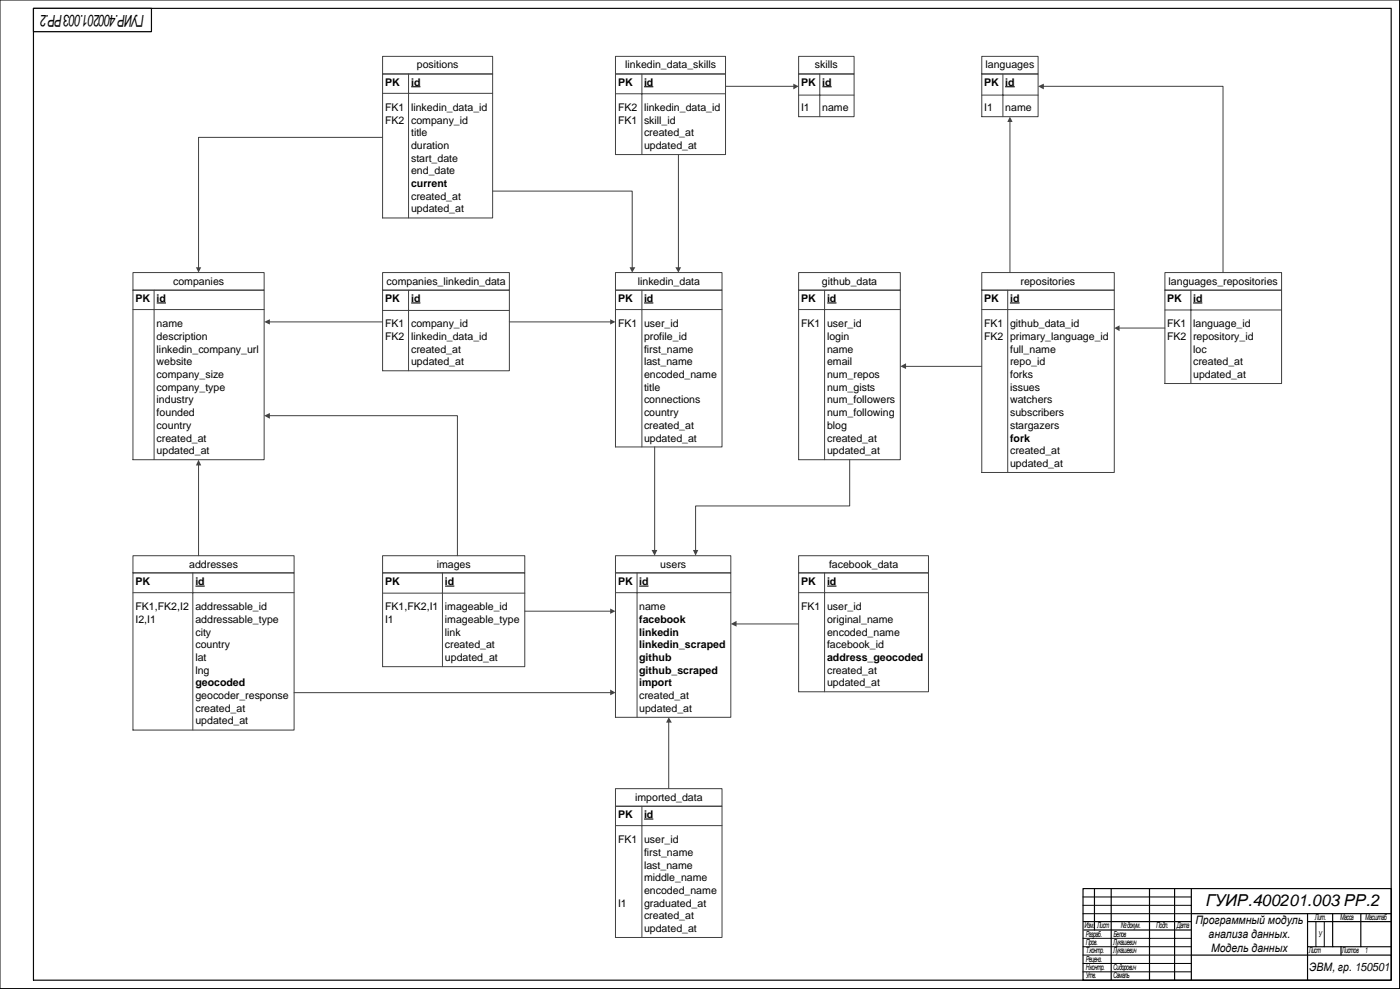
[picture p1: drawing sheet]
<svg xmlns="http://www.w3.org/2000/svg" width="841mm" height="594mm" viewBox="0 0 841 594" stroke-linecap="round" stroke-linejoin="round" font-family="sans-serif">
<defs><g id="words">
<g font-size="9.9">
<text x="87" y="9" transform="rotate(-180 87 9)">ГУИР.400201.003РР.2</text>
<text x="725" y="544">ГУИР.400201.003 РР.2</text>
</g>
<g font-size="7">
<text x="718" y="555">Программный модуль</text>
<text x="726" y="563">анализа данных.</text>
<text x="728" y="572">Модель данных</text>
<text x="787" y="583">ЭВМ, гр. 150501</text>
</g>
<g font-size="6.3">
<text x="251" y="41">positions</text>
<text x="376" y="41">linkedin_data_skills</text>
<text x="490" y="41">skills</text>
<text x="592" y="41">languages</text>
<text x="231" y="51">PK</text>
<text x="247" y="51">id</text>
<text x="371" y="51">PK</text>
<text x="387" y="51">id</text>
<text x="481" y="51">PK</text>
<text x="494" y="51">id</text>
<text x="591" y="51">PK</text>
<text x="604" y="51">id</text>
<text x="231" y="67">FK1</text>
<text x="247" y="67">linkedin_data_id</text>
<text x="371" y="67">FK2</text>
<text x="387" y="67">linkedin_data_id</text>
<text x="481" y="67">I1</text>
<text x="494" y="67">name</text>
<text x="591" y="67">I1</text>
<text x="604" y="67">name</text>
<text x="231" y="74">FK2</text>
<text x="247" y="74">company_id</text>
<text x="371" y="74">FK1</text>
<text x="387" y="74">skill_id</text>
<text x="247" y="82">title</text>
<text x="387" y="82">created_at</text>
<text x="247" y="90">duration</text>
<text x="387" y="90">updated_at</text>
<text x="247" y="97">start_date</text>
<text x="247" y="105">end_date</text>
<text x="247" y="112">current</text>
<text x="247" y="120">created_at</text>
<text x="247" y="128">updated_at</text>
<text x="104" y="171">companies</text>
<text x="232" y="171">companies_linkedin_data</text>
<text x="383" y="171">linkedin_data</text>
<text x="494" y="171">github_data</text>
<text x="613" y="171">repositories</text>
<text x="702" y="171">languages_repositories</text>
<text x="81" y="181">PK</text>
<text x="94" y="181">id</text>
<text x="231" y="181">PK</text>
<text x="247" y="181">id</text>
<text x="371" y="181">PK</text>
<text x="387" y="181">id</text>
<text x="481" y="181">PK</text>
<text x="497" y="181">id</text>
<text x="591" y="181">PK</text>
<text x="607" y="181">id</text>
<text x="701" y="181">PK</text>
<text x="717" y="181">id</text>
<text x="94" y="197">name</text>
<text x="231" y="197">FK1</text>
<text x="247" y="197">company_id</text>
<text x="371" y="197">FK1</text>
<text x="387" y="197">user_id</text>
<text x="481" y="197">FK1</text>
<text x="497" y="197">user_id</text>
<text x="591" y="197">FK1</text>
<text x="607" y="197">github_data_id</text>
<text x="701" y="197">FK1</text>
<text x="717" y="197">language_id</text>
<text x="94" y="204">description</text>
<text x="231" y="204">FK2</text>
<text x="247" y="204">linkedin_data_id</text>
<text x="387" y="204">profile_id</text>
<text x="497" y="204">login</text>
<text x="591" y="204">FK2</text>
<text x="607" y="204">primary_language_id</text>
<text x="701" y="204">FK2</text>
<text x="717" y="204">repository_id</text>
<text x="94" y="212">linkedin_company_url</text>
<text x="247" y="212">created_at</text>
<text x="387" y="212">first_name</text>
<text x="497" y="212">name</text>
<text x="607" y="212">full_name</text>
<text x="717" y="212">loc</text>
<text x="94" y="220">website</text>
<text x="247" y="220">updated_at</text>
<text x="387" y="220">last_name</text>
<text x="497" y="220">email</text>
<text x="607" y="220">repo_id</text>
<text x="717" y="220">created_at</text>
<text x="94" y="227">company_size</text>
<text x="387" y="227">encoded_name</text>
<text x="497" y="227">num_repos</text>
<text x="607" y="227">forks</text>
<text x="717" y="227">updated_at</text>
<text x="94" y="235">company_type</text>
<text x="387" y="235">title</text>
<text x="497" y="235">num_gists</text>
<text x="607" y="235">issues</text>
<text x="94" y="242">industry</text>
<text x="387" y="242">connections</text>
<text x="497" y="242">num_followers</text>
<text x="607" y="242">watchers</text>
<text x="94" y="250">founded</text>
<text x="387" y="250">country</text>
<text x="497" y="250">num_following</text>
<text x="607" y="250">subscribers</text>
<text x="94" y="258">country</text>
<text x="387" y="258">created_at</text>
<text x="497" y="258">blog</text>
<text x="607" y="258">stargazers</text>
<text x="94" y="265">created_at</text>
<text x="387" y="265">updated_at</text>
<text x="497" y="265">created_at</text>
<text x="607" y="265">fork</text>
<text x="94" y="273">updated_at</text>
<text x="497" y="273">updated_at</text>
<text x="607" y="273">created_at</text>
<text x="607" y="281">updated_at</text>
<text x="114" y="341">addresses</text>
<text x="262" y="341">images</text>
<text x="397" y="341">users</text>
<text x="498" y="341">facebook_data</text>
<text x="81" y="351">PK</text>
<text x="117" y="351">id</text>
<text x="231" y="351">PK</text>
<text x="267" y="351">id</text>
<text x="371" y="351">PK</text>
<text x="384" y="351">id</text>
<text x="481" y="351">PK</text>
<text x="497" y="351">id</text>
<text x="81" y="367">FK1,FK2,I2</text>
<text x="117" y="367">addressable_id</text>
<text x="231" y="367">FK1,FK2,I1</text>
<text x="267" y="367">imageable_id</text>
<text x="384" y="367">name</text>
<text x="481" y="367">FK1</text>
<text x="497" y="367">user_id</text>
<text x="81" y="374">I2,I1</text>
<text x="117" y="374">addressable_type</text>
<text x="231" y="374">I1</text>
<text x="267" y="374">imageable_type</text>
<text x="384" y="374">facebook</text>
<text x="497" y="374">original_name</text>
<text x="117" y="382">city</text>
<text x="267" y="382">link</text>
<text x="384" y="382">linkedin</text>
<text x="497" y="382">encoded_name</text>
<text x="117" y="390">country</text>
<text x="267" y="390">created_at</text>
<text x="384" y="390">linkedin_scraped</text>
<text x="497" y="390">facebook_id</text>
<text x="117" y="397">lat</text>
<text x="267" y="397">updated_at</text>
<text x="384" y="397">github</text>
<text x="497" y="397">address_geocoded</text>
<text x="117" y="405">lng</text>
<text x="384" y="405">github_scraped</text>
<text x="497" y="405">created_at</text>
<text x="117" y="412">geocoded</text>
<text x="384" y="412">import</text>
<text x="497" y="412">updated_at</text>
<text x="117" y="420">geocoder_response</text>
<text x="384" y="420">created_at</text>
<text x="117" y="428">created_at</text>
<text x="384" y="428">updated_at</text>
<text x="117" y="435">updated_at</text>
<text x="382" y="481">imported_data</text>
<text x="371" y="491">PK</text>
<text x="387" y="491">id</text>
<text x="371" y="507">FK1</text>
<text x="387" y="507">user_id</text>
<text x="387" y="514">first_name</text>
<text x="387" y="522">last_name</text>
<text x="387" y="530">middle_name</text>
<text x="387" y="537">encoded_name</text>
<text x="371" y="545">I1</text>
<text x="387" y="545">graduated_at</text>
<text x="387" y="552">created_at</text>
<text x="387" y="560">updated_at</text>
</g>
<g font-size="4.9">
<text x="652" y="558">Изм.</text>
<text x="659" y="558">Лист</text>
<text x="674" y="558">№докум.</text>
<text x="695" y="558">Подп.</text>
<text x="707" y="558">Дата</text>
<text x="790" y="553">Лит.</text>
<text x="805" y="553">Масса</text>
<text x="820" y="553">Масштаб</text>
<text x="653" y="563">Разраб.</text>
<text x="669" y="563">Белов</text>
<text x="792" y="563">У</text>
<text x="653" y="568">Пров.</text>
<text x="669" y="568">Лукашевич</text>
<text x="653" y="573">Т.контр.</text>
<text x="669" y="573">Лукашевич</text>
<text x="787" y="573">Лист</text>
<text x="806" y="573">Листов</text>
<text x="820" y="573">1</text>
<text x="653" y="578">Реценз.</text>
<text x="653" y="583">Н.контр.</text>
<text x="653" y="588">Утв.</text>
<text x="669" y="588">Самаль</text>
<text x="669" y="583">Сидорович</text>
</g>
</g></defs>
<path d="M20 5h816v584h-816z" fill="none" stroke="#000" stroke-width=".7"/>
<path d="M20 5h71v14h-71z" fill-rule="evenodd" fill="#fff"/>
<g fill="none" stroke="#000" stroke-width=".7">
<path d="M20 5h71v14h-71zM651 534h185v55h-185zM658 534v25M668 534v55M691 534v55M706 534v55M716 534v55M651 554h65M651 559h65M716 549h120M786 554h50M786 549v40"/>
<path d="M801 549v20M818 549v20M716 574h120M786 569h50M806 569v5"/>
</g>
<path d="M0 0h841v594h-841zM651 539h65M651 549h65M651 544h65M791 554v15M796 554v15M651 564h65M651 569h65M651 574h65M651 579h65M651 584h65" fill="none" stroke="#000" stroke-width=".6"/>
<g fill="none" stroke="#404040" stroke-width=".6">
<path d="M80 164h79v10h-79zM80 174h79v102h-79zM93 174v102M230 164h76v10h-76zM230 174h76v49h-76zM246 174v49M370 164h64v10h-64zM370 174h64v95h-64zM386 174v95M80 186h79M162 193h68M230 187h76"/>
<path d="M370 186h64M80 334h97v10h-97zM80 344h97v95h-97zM80 356h97M116 344v95"/>
</g>
<path d="M94 182h6M247 182h6M387 182h6M117 352h6" fill="none" stroke="#000" stroke-width=".67" stroke-linecap="butt"/>
<path d="M159 193l3-1v3z" fill="#404040"/>
<path d="M306 193h61" fill="none" stroke="#404040" stroke-width=".6"/>
<path d="M367 192l3 1-3 2z" fill="#404040"/>
<g fill="none" stroke="#404040" stroke-width=".6">
<path d="M480 164h61v10h-61zM480 174h61v102h-61zM496 174v102M480 186h61M162 250h113v84M230 334h85v10h-85zM370 334h69v10h-69zM480 334h78v10h-78zM230 344h85v57h-85zM230 356h85M266 344v57M370 344h69v87h-69z"/>
<path d="M370 356h69M383 344v87M480 344h78v72h-78zM480 356h78M496 344v72"/>
</g>
<path d="M497 182h6M267 352h6M384 352h6M497 352h6" fill="none" stroke="#000" stroke-width=".67" stroke-linecap="butt"/>
<path d="M159 250l3-2v4z" fill="#404040"/>
<path d="M315 367h52" fill="none" stroke="#404040" stroke-width=".6"/>
<path d="M367 366l3 1-3 2z" fill="#404040"/>
<g fill="none" stroke="#404040" stroke-width=".6">
<path d="M230 34h66v10h-66zM370 34h66v10h-66zM480 34h33v10h-33zM590 34h34v10h-34zM230 44h66v87h-66zM230 56h66M246 44v87M370 44h66v49h-66zM370 56h66M386 44v49M480 44h33v26h-33zM480 57h33"/>
<path d="M493 44v26M590 44h34v26h-34zM590 57h34M603 44v26M590 164h80v10h-80zM590 174h80v110h-80zM606 174v110M700 164h70v10h-70zM700 174h70v56h-70zM716 174v56M590 186h80M700 186h70"/>
<path d="M393 269v62M370 474h64v10h-64zM370 484h64v79h-64zM370 496h64M386 484v79"/>
</g>
<path d="M247 52h6M387 52h6M494 52h6M604 52h6M607 182h6M717 182h6M387 492h6" fill="none" stroke="#000" stroke-width=".67" stroke-linecap="butt"/>
<path d="M392 330h3l-2 4z" fill="#404040"/>
<path d="M402 434v40" fill="none" stroke="#404040" stroke-width=".6"/>
<path d="M402 431l2 3h-4z" fill="#404040"/>
<path d="M442 375h38" fill="none" stroke="#404040" stroke-width=".6"/>
<path d="M439 375l4-2v4z" fill="#404040"/>
<path d="M627 52h108v112" fill="none" stroke="#404040" stroke-width=".6"/>
<path d="M624 52l3-2v4z" fill="#404040"/>
<path d="M673 197h27" fill="none" stroke="#404040" stroke-width=".6"/>
<path d="M670 197l3-1v3z" fill="#404040"/>
<path d="M436 52h41" fill="none" stroke="#404040" stroke-width=".6"/>
<path d="M477 50l3 2-3 2z" fill="#404040"/>
<path d="M408 93v68" fill="none" stroke="#404040" stroke-width=".6"/>
<path d="M406 161h3l-1 3z" fill="#404040"/>
<path d="M296 115h84v46" fill="none" stroke="#404040" stroke-width=".6"/>
<path d="M378 161h4l-2 3z" fill="#404040"/>
<path d="M230 83h-111v78" fill="none" stroke="#404040" stroke-width=".6"/>
<path d="M118 161h3l-2 3z" fill="#404040"/>
<path d="M511 276v28h-93v27" fill="none" stroke="#404040" stroke-width=".6"/>
<path d="M416 330h4l-2 4z" fill="#404040"/>
<path d="M119 279v55" fill="none" stroke="#404040" stroke-width=".6"/>
<path d="M119 276l2 4h-3z" fill="#404040"/>
<path d="M177 416h190" fill="none" stroke="#404040" stroke-width=".6"/>
<path d="M367 414l3 2-3 2z" fill="#404040"/>
<path d="M544 220h46" fill="none" stroke="#404040" stroke-width=".6"/>
<path d="M541 220l4-2v4z" fill="#404040"/>
<path d="M607 73v91" fill="none" stroke="#404040" stroke-width=".6"/>
<path d="M607 70l2 3h-4z" fill="#404040"/>
<use href="#words"/>
</svg>
